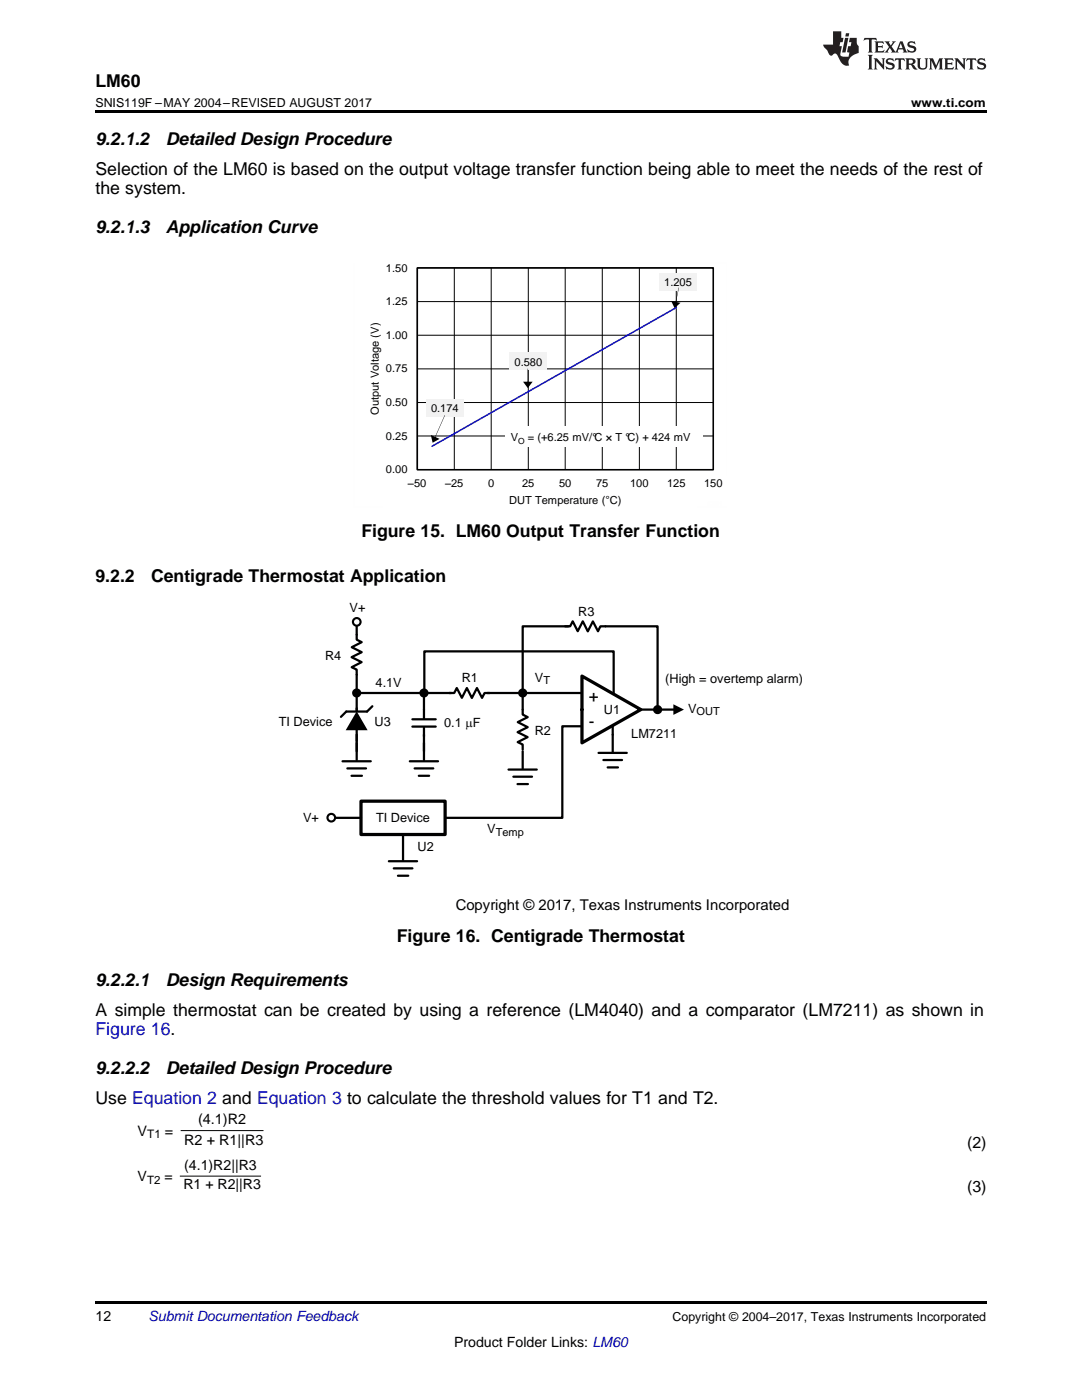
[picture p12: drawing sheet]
<svg xmlns="http://www.w3.org/2000/svg" width="216mm" height="279mm" viewBox="0 0 216 279" stroke-linecap="round" stroke-linejoin="round" font-family="sans-serif">
<defs><g id="words">
<g font-size="3.5">
<text x="19" y="17.3">LM60</text>
<text x="19" y="28.9">9.2.1.2</text>
<text x="33.1" y="28.9">Detailed Design Procedure</text>
<text x="19" y="34.9">Selection of the LM60 is based on the output voltage transfer function being able to meet the needs of the rest of</text>
<text x="19" y="38.8">the system.</text>
<text x="19" y="46.5">9.2.1.3</text>
<text x="33.1" y="46.5">Application Curve</text>
<text x="72.1" y="107.2">Figure 15. LM60 Output Transfer Function</text>
<text x="19" y="116.1">9.2.2</text>
<text x="30.1" y="116.1">Centigrade Thermostat Application</text>
<text x="79.2" y="188">Figure 16. Centigrade Thermostat</text>
<text x="19" y="196.8">9.2.2.1</text>
<text x="33.1" y="196.8">Design Requirements</text>
<text x="19" y="202.7">A simple thermostat can be created by using a reference (LM4040) and a comparator (LM7211) as shown in</text>
<text x="19" y="214.3">9.2.2.2</text>
<text x="33.1" y="214.3">Detailed Design Procedure</text>
<text x="19" y="220.3">Use Equation 2 and Equation 3 to calculate the threshold values for T1 and T2.</text>
</g>
<text font-size="3.5" fill="#00f" x="19" y="206.6">Figure 16.</text>
<g font-size="3.4">
<text x="117.5" y="140.2">+</text>
<text x="117.5" y="145.2">-</text>
</g>
<g font-size="3.2">
<text x="193" y="229.1">(2)</text>
<text x="193" y="237.9">(3)</text>
</g>
<text font-size="3" x="90.9" y="181.5">Copyright © 2017, Texas Instruments Incorporated</text>
<g font-size="2.9">
<text x="27.5" y="226.7">V</text>
<text x="32.9" y="226.7">=</text>
<text x="39.5" y="224.4">(4.1)R2</text>
<text x="36.8" y="228.5">R2 + R1||R3</text>
</g>
<g font-size="2.8">
<text x="36.8" y="233.5">(4.1)R2||R3</text>
<text x="27.5" y="235.7">V</text>
<text x="32.8" y="235.7">=</text>
<text x="36.6" y="237.3">R1 + R2||R3</text>
<text x="19" y="263.6">12</text>
<text x="90.6" y="268.9">Product Folder Links: LM60</text>
</g>
<text font-size="2.8" fill="#0000c8" x="29.6" y="263.6">Submit Documentation Feedback</text>
<g font-size="2.5">
<text x="19" y="21.4">SNIS119F –MAY 2004–REVISED AUGUST 2017</text>
<text x="181.8" y="21.4">www.ti.com</text>
<text x="69.7" y="122.1">V+</text>
<text x="115.4" y="122.9">R3</text>
<text x="64.9" y="131.6">R4</text>
<text x="74.9" y="137.2">4.1V</text>
<text x="92.1" y="136.1">R1</text>
<text x="106.7" y="136.1">V</text>
<text x="132.8" y="136.3">(High = overtemp alarm)</text>
<text x="120.5" y="142.5">U1</text>
<text x="137.3" y="142.3">V</text>
<text x="55.6" y="144.9">TI Device</text>
<text x="74.7" y="144.9">U3</text>
<text x="88.6" y="145">0.1 PF</text>
<text x="106.7" y="146.6">R2</text>
<text x="126" y="147.2">LM7211</text>
<text x="60.5" y="164.1">V+</text>
<text x="75" y="164.1">TI Device</text>
<text x="97.2" y="166.3">V</text>
<text x="83.3" y="169.9">U2</text>
<text x="134.2" y="263.6">Copyright © 2004–2017, Texas Instruments Incorporated</text>
</g>
<g font-size="2.3">
<text x="29.4" y="227.2">T1</text>
<text x="29.3" y="236.2">T2</text>
</g>
<g font-size="2.2">
<text x="77" y="54.2">1.50</text>
<text x="132.5" y="57.1">1.205</text>
<text x="77" y="60.9">1.25</text>
<text x="77" y="67.6">1.00</text>
<text x="77" y="74.3">0.75</text>
<text x="102.7" y="72.9">0.580</text>
<text x="75.6" y="82.8" transform="rotate(-90 75.6 82.8)">Output Voltage (V)</text>
<text x="77" y="81">0.50</text>
<text x="86" y="82.3">0.174</text>
<text x="77" y="87.8">0.25</text>
<text x="101.9" y="88.1">V</text>
<text x="105.4" y="88.1">= (+6.25 mV/°C × T °C) + 424 mV</text>
<text x="77" y="94.5">0.00</text>
<text x="81.4" y="97.2">±50</text>
<text x="88.8" y="97.2">±25</text>
<text x="97.4" y="97.1">0</text>
<text x="101.6" y="100.6">DUT Temperature (ÉC)</text>
<text x="104.2" y="97.1">25</text>
<text x="111.6" y="97.1">50</text>
<text x="119" y="97.1">75</text>
<text x="125.7" y="97.1">100</text>
<text x="133.1" y="97.1">125</text>
<text x="140.5" y="97.1">150</text>
<text x="108.4" y="136.5">T</text>
<text x="139" y="142.7">OUT</text>
<text x="98.9" y="166.8">Temp</text>
</g>
<text font-size="1.7" x="103.4" y="88.7">O</text>
</g></defs>
<path d="M19 259.7h177.8v.5h-177.8z" fill="#000"/>
<path d="M35.9 234.7h16.2M36.1 225.6h16.5" fill="none" stroke="#000" stroke-width=".2"/>
<g fill="none" stroke="#000" stroke-width=".45">
<path d="M71.2 125v2.7l1 .5-2 1 2 1-2 1 2 .9-2 1.1 1 .4v8.3M71.2 138.3h18.8M84.6 138.3v5.1M84.7 138.3v-8.3h37.8v8.3M89.6 138.3h1l.5-1 1.1 2 1-2 1 2 1-2 1 2 .5-1h1M97.3 138.3h18.7M112.8 125h1l.5-1 1 2 1-2 1 2 1-2 1 2 .5-1h11.4v16.6M113.4 125h-9.1v17.6l1 .5-2 1 2 1-2 1 2 1-2 1 1 .5v1M68.3 151.9h5.7M69.3 153.4h3.7M70.1 154.8h2.1M71.2 144.2v7.5"/>
<path d="M74.3 140.9l-1.1 1.1h-4.1l-1.1 1.1M81.8 151.9h5.6M82.3 143.6h4.6M82.3 145h4.6M82.7 153.4h3.8M83.6 154.8h2M84.6 145.1v6.6M101.5 153.6h5.6M102.4 155h3.8M103.3 156.5h2M104.3 149.9v3.5M116.1 144.9h-3.9v18.3h-23.4"/>
<path d="M119.4 150.3h5.7M120.4 151.7h3.7M121.2 153.2h2.1M122.3 144.9v5.2M127.9 141.6h6.7M67 163.2h5M77.6 171.9h5.6M78.6 173.3h3.7M79.4 174.8h2.1M80.4 166.6v5.1"/>
</g>
<g fill="#000">
<path d="M71.2 142l2.2 3.7h-4.4zM134.4 140.6l2.1 1-2.1 1.1z"/>
<circle cx="71.2" cy="138.3" r=".91"/>
<circle cx="84.6" cy="138.3" r=".91"/>
<circle cx="104.3" cy="138.3" r=".91"/>
<circle cx="131.2" cy="141.6" r=".91"/>
</g>
<path d="M116.1 134.9l11.8 6.7-11.8 6.7zM72 159.9h16.8v6.6h-16.8z" fill="none" stroke="#000" stroke-width=".65"/>
<circle cx="66.1" cy="163.2" r=".76" fill="#fff"/>
<circle cx="66.1" cy="163.2" r=".76" fill="none" stroke="#000" stroke-width=".42"/>
<circle cx="71.2" cy="124.1" r=".76" fill="#fff"/>
<circle cx="71.2" cy="124.1" r=".76" fill="none" stroke="#000" stroke-width=".42"/>
<g fill="none" stroke="#000" stroke-width=".2">
<path d="M83.3 53.5h59v40.2h-59zM90.7 53.5v40.2M98 53.5v40.2M105.4 53.5v40.2M112.8 53.5v40.2M120.2 53.5v40.2M127.6 53.5v40.2M134.9 53.5v40.2M83.3 73.6h59M83.3 66.9h59M83.3 60.2h59M83.3 87h59"/>
<path d="M83.3 80.3h59"/>
</g>
<path d="M83.3 53.5h59v40.2h-59z" fill="none" stroke="#000" stroke-width=".31"/>
<path d="M135 61.4l-48.8 27.7" fill="none" stroke="#00f" stroke-width=".31"/>
<g fill="#f2f2f2">
<path d="M85 79.7h7.5v3.5h-7.5z" fill-rule="evenodd"/>
<path d="M101.7 70.4h7.4v3.5h-7.4z" fill-rule="evenodd"/>
<path d="M131.5 54.5h7.5v3.5h-7.5z" fill-rule="evenodd"/>
</g>
<path d="M70.6 52.5v48.7M82.1 52.5h62.9M145 52.5v42.3M70.6 101.2h5.8M139.2 101.2h5.8" fill="none" stroke="#fefefe" stroke-width=".2" stroke-dasharray=".4 .1" stroke-linecap="butt"/>
<path d="M100.8 85.1h39.4v4.1h-39.4z" fill-rule="evenodd" fill="#fff"/>
<g fill="#000">
<path d="M19 22h177.8v.5h-177.8z"/>
<path d="M135.4 57.4l-.6 3.2zM133.9 60l1.9 .4-1.2 1.1z"/>
<path d="M105.3 73.6l.1 2.9zM104.4 76.2h1.9l-1 1.3z"/>
<path d="M88.7 82.9l-2 4.6zM86 86.8l1.7 .8-1.4 .8z"/>
</g>
<g fill="#231f20">
<path d="M172.5 7.6l-.1 .5 .4-.2h.6v.1v2.1l-.2 .4h.9l-.2-.4v-2.1l.1-.1h.5l.5 .2-.2-.5zM174.5 8.3l.2 .3v1.5l-.2 .4h1.8l.2-.6a1.04 1.04 0 0 1-1.3 .2v-.7h.6l.3 .2v-.6l-.3 .2h-.6v-.6l.8-.1 .4 .3-.2-.5zM176.5 8.3l.9 1.1-.9 1.1h.8l-.2-.2 .4-.7 .5 .7-.2 .2h1.5l-.2-.2 .2-.4h.9l.1 .4-.2 .2h1l-.3-.3-.7-1.9h-.5l-.9 2-.8-1 .9-1h-.8l.1 .3-.4 .5-.3-.6 .1-.2zM179.7 8.6l.4 1h-.7zM181.3 8.4a.63 .63 0 0 0-.2 .7 .63 .63 0 0 0 .6 .4l.6 .2 .1 .2a.75 .75 0 0 1-.7 .4 .75 .75 0 0 1-.6-.5l.1 .7 .1-.1a1.11 1.11 0 0 0 1.5-.6 1.13 1.13 0 0 0-1.2-.8l-.1-.4a1.04 1.04 0 0 1 1.2 .2l-.2-.5-.2 .1-.4-.2zM173.2 10.9l.2 .4v2.2l-.2 .4h1l-.3-.4v-2.2l.3-.4zM174.3 11.6l.3 .4v1.5l-.3 .4h.8l-.2-.4v-1.3l1.5 1.7v-1.9l.2-.4h-.7l.2 .4v.9l-1.1-1.3zM177 11.8a.62 .62 0 0 0-.2 .7 .62 .62 0 0 0 .6 .4l.6 .1 .1 .3a.76 .76 0 0 1-.7 .3 .76 .76 0 0 1-.7-.4l.2 .7 .1-.1a1.11 1.11 0 0 0 1.5-.6 1.13 1.13 0 0 0-1.2-.8l-.1-.4a1.04 1.04 0 0 1 1.2 .2l-.2-.6-.2 .1-.5-.1zM178.7 11.6l-.2 .6a.61 .61 0 0 1 .8-.3v1.6l-.2 .4h.9l-.2-.4v-1.6a.63 .63 0 0 1 .7 .3l-.1-.6zM180.6 11.6l.3 .4v1.5l-.3 .4h1l-.2-.2-.1-.8 .6 .2a.76 .76 0 0 0 1.2 .7l-1-1a.58 .58 0 0 0 .6-.5 .58 .58 0 0 0-.5-.6zM181.4 11.9h.1a.45 .45 0 0 1 .5 .1 .45 .45 0 0 1 .1 .5l-.8 .2zM182.9 11.6l.2 .2a2.17 2.17 0 0 0 .3 1.9 .99 .99 0 0 0 1.6-.6v-1.1l.2-.4h-.7l.2 .2a1.92 1.92 0 0 1-.2 1.8 .6 .6 0 0 1-.9-.5v-1.1l.2-.4zM185.4 11.6l.2 .4v1.5l-.2 .4h.7l-.2-.4v-1.4l.8 1.8 .8-1.8v1.4l-.2 .4h.9l-.2-.4v-1.5l.2-.4h-.8l-.6 1.5-.6-1.5zM188.4 11.6l.2 .4v1.5l-.2 .4h1.8l.1-.6a1.04 1.04 0 0 1-1.2 .1v-.6h.5l.4 .2v-.6l-.4 .2h-.5v-.7h.8l.3 .3-.1-.6zM190.5 11.6l.2 .4v1.5l-.2 .4h.7l-.2-.4v-1.3l1.5 1.7v-1.9l.2-.4h-.7l.2 .4v.9l-1.1-1.3zM192.9 11.6l-.1 .6a.61 .61 0 0 1 .7-.3l.1 1.6-.3 .4h1l-.3-.4 .1-1.6a.63 .63 0 0 1 .7 .3l-.1-.6zM195.2 11.8a.62 .62 0 0 0-.2 .7 .62 .62 0 0 0 .6 .4l.6 .1 .1 .3a.76 .76 0 0 1-.7 .3 .76 .76 0 0 1-.6-.4l.1 .7 .1-.1a1.11 1.11 0 0 0 1.6-.6 1.13 1.13 0 0 0-1.3-.8l-.1-.4a1.04 1.04 0 0 1 1.2 .2l-.1-.6-.2 .1-.5-.1z"/>
<path d="M166.2 6.3v2.6h-1.9v.4l.8 .9a.91 .91 0 0 0 1 .8 .56 .56 0 0 1 .5-.3 .56 .56 0 0 1 .5 .3l.4 .8a1.53 1.53 0 0 0 1.9 1.2 1.54 1.54 0 0 1 1-2.1l.9-.3v-1.4a1.52 1.52 0 0 1-.4-1.6h-1.3l-.2 .8h.5l-.2 .8h-.5l-.1 1v.2l.4 .1-.2 .8a1.93 1.93 0 0 1-1.6-.3l.3-1.8h-.5l.2-.8h.4l.2-.8h-.4v-1.3zM168.6 7.6l-.6 2.9h.7l.6-2.9zM168.8 6.6l-.1 .7h.6l.2-.7z"/>
</g>
<use href="#words"/>
</svg>
